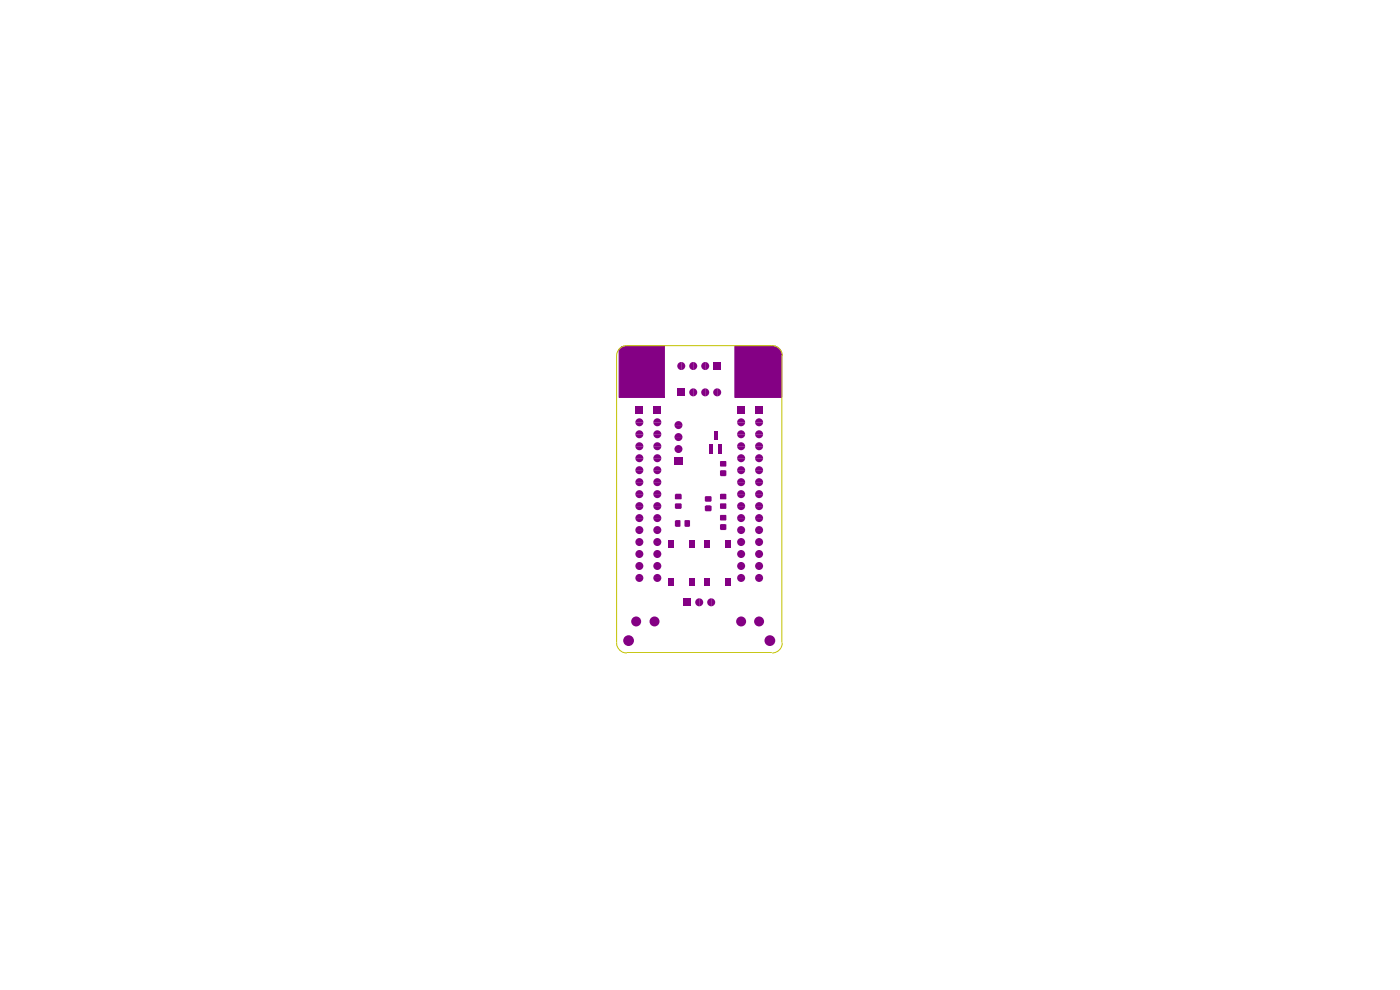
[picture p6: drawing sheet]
<svg xmlns="http://www.w3.org/2000/svg" width="297mm" height="210mm" viewBox="0 0 297 210" stroke-linecap="round" stroke-linejoin="round" font-family="sans-serif">
<g fill="#840084">
<path d="M138.6 104.8h1.7a.85 .85 0 0 1-.9 .9 .85 .85 0 0 1-.8-.9z"/>
<path d="M138.8 104.2a.85 .85 0 0 1 1-.2 .85 .85 0 0 1 .5 .8h-1.7z"/>
<path d="M138.6 102.3h1.7a.85 .85 0 0 1-.9 .8 .85 .85 0 0 1-.8-.8z"/>
<path d="M138.8 101.7a.85 .85 0 0 1 1-.2 .85 .85 0 0 1 .5 .8h-1.7z"/>
<path d="M134.8 107.4h1.7a.85 .85 0 0 1-.9 .8 .85 .85 0 0 1-.8-.8z"/>
<path d="M135 106.8a.85 .85 0 0 1 1-.2 .85 .85 0 0 1 .5 .8h-1.7z"/>
<path d="M138.6 107.4h1.7a.85 .85 0 0 1-.9 .8 .85 .85 0 0 1-.8-.8z"/>
<path d="M138.8 106.8a.85 .85 0 0 1 1-.2 .85 .85 0 0 1 .5 .8h-1.7z"/>
<path d="M134.8 104.8h1.7a.85 .85 0 0 1-.9 .9 .85 .85 0 0 1-.8-.9z"/>
<path d="M135 104.2a.85 .85 0 0 1 1-.2 .85 .85 0 0 1 .5 .8h-1.7z"/>
<path d="M134.8 102.3h1.7a.85 .85 0 0 1-.9 .8 .85 .85 0 0 1-.8-.8z"/>
<path d="M135 101.7a.85 .85 0 0 1 1-.2 .85 .85 0 0 1 .5 .8h-1.7z"/>
<path d="M138.6 112.4h1.7a.85 .85 0 0 1-.9 .9 .85 .85 0 0 1-.8-.9z"/>
<path d="M138.8 111.8a.85 .85 0 0 1 1-.1 .85 .85 0 0 1 .5 .7h-1.7z"/>
<path d="M138.6 115h1.7a.85 .85 0 0 1-.9 .8 .85 .85 0 0 1-.8-.8z"/>
<path d="M138.8 114.4a.85 .85 0 0 1 1-.2 .85 .85 0 0 1 .5 .8h-1.7z"/>
<path d="M134.8 115h1.7a.85 .85 0 0 1-.9 .8 .85 .85 0 0 1-.8-.8z"/>
<path d="M135 114.4a.85 .85 0 0 1 1-.2 .85 .85 0 0 1 .5 .8h-1.7z"/>
<path d="M134.8 112.4h1.7a.85 .85 0 0 1-.9 .9 .85 .85 0 0 1-.8-.9z"/>
<path d="M135 111.8a.85 .85 0 0 1 1-.1 .85 .85 0 0 1 .5 .7h-1.7z"/>
<path d="M138.6 109.9h1.7a.85 .85 0 0 1-.9 .8 .85 .85 0 0 1-.8-.8z"/>
<path d="M138.8 109.3a.85 .85 0 0 1 1-.2 .85 .85 0 0 1 .5 .8h-1.7z"/>
<path d="M134.8 109.9h1.7a.85 .85 0 0 1-.9 .8 .85 .85 0 0 1-.8-.8z"/>
<path d="M135 109.3a.85 .85 0 0 1 1-.2 .85 .85 0 0 1 .5 .8h-1.7z"/>
<path d="M143.3 94.6a.85 .85 0 0 1 1-.1 .85 .85 0 0 1 .5 .7h-1.7z"/>
<path d="M143.1 95.2h1.7a.85 .85 0 0 1-.9 .9 .85 .85 0 0 1-.8-.9z"/>
<path d="M143 96.9h1.8v1.7h-1.8z"/>
<path d="M134.8 97.2h1.7a.85 .85 0 0 1-.9 .8 .85 .85 0 0 1-.8-.8z"/>
<path d="M135 96.6a.85 .85 0 0 1 1-.2 .85 .85 0 0 1 .5 .8h-1.7z"/>
<path d="M138.6 99.7h1.7a.85 .85 0 0 1-.9 .9 .85 .85 0 0 1-.8-.9z"/>
<path d="M138.8 99.1a.85 .85 0 0 1 1-.1 .85 .85 0 0 1 .5 .7h-1.7z"/>
<path d="M134.8 99.7h1.7a.85 .85 0 0 1-.9 .9 .85 .85 0 0 1-.8-.9z"/>
<path d="M135 99.1a.85 .85 0 0 1 1-.1 .85 .85 0 0 1 .5 .7h-1.7z"/>
<path d="M138.6 94.7h1.7a.85 .85 0 0 1-.9 .8 .85 .85 0 0 1-.8-.8z"/>
<path d="M138.8 94.1a.85 .85 0 0 1 1-.2 .85 .85 0 0 1 .5 .8h-1.7z"/>
<path d="M138.6 97.2h1.7a.85 .85 0 0 1-.9 .8 .85 .85 0 0 1-.8-.8z"/>
<path d="M138.8 96.6a.85 .85 0 0 1 1-.2 .85 .85 0 0 1 .5 .8h-1.7z"/>
<path d="M134.8 94.7h1.7a.85 .85 0 0 1-.9 .8 .85 .85 0 0 1-.8-.8z"/>
<path d="M135 94.1a.85 .85 0 0 1 1-.2 .85 .85 0 0 1 .5 .8h-1.7z"/>
<path d="M143.2 106.9l.1-.1h1.1l.2 .1v.9l-.2 .1h-1.1l-.1-.1z"/>
<path d="M143.3 110.4h1.1v1.3l-1.1 .1-.1-.2z"/>
<path d="M146.1 114.6h1.3v1.6h-1.3z"/>
<path d="M143.3 104.8l1.1-.1 .2 .2v.9l-1.3 .1z"/>
<path d="M145.2 110.4h1.2v1.2l-.2 .2h-.8l-.2-.2z"/>
<path d="M141.6 114.6h1.3v1.6h-1.3z"/>
<path d="M138.6 122.6h1.7a.85 .85 0 0 1-.9 .8 .85 .85 0 0 1-.8-.8z"/>
<path d="M138.8 122a.85 .85 0 0 1 1-.2 .85 .85 0 0 1 .5 .8h-1.7z"/>
<path d="M141.6 122.6h1.3v1.6h-1.3z"/>
<path d="M144.9 126.9h1.7v1.7h-1.7z"/>
<path d="M134.8 122.6h1.7a.85 .85 0 0 1-.9 .8 .85 .85 0 0 1-.8-.8z"/>
<path d="M135 122a.85 .85 0 0 1 1-.2 .85 .85 0 0 1 .5 .8h-1.7z"/>
<path d="M146.1 122.6h1.3v1.6h-1.3z"/>
<path d="M147.7 127.2l.6-.3v1.7a.85 .85 0 0 1-.7-.5 .85 .85 0 0 1 .1-.9z"/>
<path d="M148.3 126.9a.85 .85 0 0 1 .9 .9 .85 .85 0 0 1-.9 .8z"/>
<path d="M150.3 127.2l.6-.3v1.7a.85 .85 0 0 1-.8-.5 .85 .85 0 0 1 .2-.9z"/>
<path d="M150.9 126.9a.85 .85 0 0 1 .8 .9 .85 .85 0 0 1-.8 .8z"/>
<path d="M134.8 117.5h1.7a.85 .85 0 0 1-.9 .9 .85 .85 0 0 1-.8-.9z"/>
<path d="M135 116.9a.85 .85 0 0 1 1-.2 .85 .85 0 0 1 .5 .8h-1.7z"/>
<path d="M138.6 117.5h1.7a.85 .85 0 0 1-.9 .9 .85 .85 0 0 1-.8-.9z"/>
<path d="M138.8 116.9a.85 .85 0 0 1 1-.2 .85 .85 0 0 1 .5 .8h-1.7z"/>
<path d="M138.6 120.1h1.7a.85 .85 0 0 1-.9 .8 .85 .85 0 0 1-.8-.8z"/>
<path d="M138.8 119.5a.85 .85 0 0 1 1-.2 .85 .85 0 0 1 .5 .8h-1.7z"/>
<path d="M134.8 120.1h1.7a.85 .85 0 0 1-.9 .8 .85 .85 0 0 1-.8-.8z"/>
<path d="M135 119.5a.85 .85 0 0 1 1-.2 .85 .85 0 0 1 .5 .8h-1.7z"/>
<path d="M156.4 112.4h1.7a.85 .85 0 0 1-.9 .9 .85 .85 0 0 1-.8-.9z"/>
<path d="M156.6 111.8a.85 .85 0 0 1 1-.1 .85 .85 0 0 1 .5 .7h-1.7z"/>
<path d="M156.4 109.9h1.7a.85 .85 0 0 1-.9 .8 .85 .85 0 0 1-.8-.8z"/>
<path d="M156.6 109.3a.85 .85 0 0 1 1-.2 .85 .85 0 0 1 .5 .8h-1.7z"/>
<path d="M156.4 115h1.7a.85 .85 0 0 1-.9 .8 .85 .85 0 0 1-.8-.8z"/>
<path d="M156.6 114.4a.85 .85 0 0 1 1-.2 .85 .85 0 0 1 .5 .8h-1.7z"/>
<path d="M160.2 112.4h1.7a.85 .85 0 0 1-.9 .9 .85 .85 0 0 1-.8-.9z"/>
<path d="M160.4 111.8a.85 .85 0 0 1 1-.1 .85 .85 0 0 1 .5 .7h-1.7z"/>
<path d="M156.4 107.4h1.7a.85 .85 0 0 1-.9 .8 .85 .85 0 0 1-.8-.8z"/>
<path d="M156.6 106.8a.85 .85 0 0 1 1-.2 .85 .85 0 0 1 .5 .8h-1.7z"/>
<path d="M160.2 115h1.7a.85 .85 0 0 1-.9 .8 .85 .85 0 0 1-.8-.8z"/>
<path d="M160.4 114.4a.85 .85 0 0 1 1-.2 .85 .85 0 0 1 .5 .8h-1.7z"/>
<path d="M160.2 109.9h1.7a.85 .85 0 0 1-.9 .8 .85 .85 0 0 1-.8-.8z"/>
<path d="M160.4 109.3a.85 .85 0 0 1 1-.2 .85 .85 0 0 1 .5 .8h-1.7z"/>
<path d="M160.2 107.4h1.7a.85 .85 0 0 1-.9 .8 .85 .85 0 0 1-.8-.8z"/>
<path d="M160.4 106.8a.85 .85 0 0 1 1-.2 .85 .85 0 0 1 .5 .8h-1.7z"/>
<path d="M156.4 99.7h1.7a.85 .85 0 0 1-.9 .9 .85 .85 0 0 1-.8-.9z"/>
<path d="M156.6 99.1a.85 .85 0 0 1 1-.1 .85 .85 0 0 1 .5 .7h-1.7z"/>
<path d="M160.2 102.3h1.7a.85 .85 0 0 1-.9 .8 .85 .85 0 0 1-.8-.8z"/>
<path d="M160.4 101.7a.85 .85 0 0 1 1-.2 .85 .85 0 0 1 .5 .8h-1.7z"/>
<path d="M160.2 104.8h1.7a.85 .85 0 0 1-.9 .9 .85 .85 0 0 1-.8-.9z"/>
<path d="M160.4 104.2a.85 .85 0 0 1 1-.2 .85 .85 0 0 1 .5 .8h-1.7z"/>
<path d="M156.4 104.8h1.7a.85 .85 0 0 1-.9 .9 .85 .85 0 0 1-.8-.9z"/>
<path d="M156.6 104.2a.85 .85 0 0 1 1-.2 .85 .85 0 0 1 .5 .8h-1.7z"/>
<path d="M156.4 102.3h1.7a.85 .85 0 0 1-.9 .8 .85 .85 0 0 1-.8-.8z"/>
<path d="M156.6 101.7a.85 .85 0 0 1 1-.2 .85 .85 0 0 1 .5 .8h-1.7z"/>
<path d="M160.2 99.7h1.7a.85 .85 0 0 1-.9 .9 .85 .85 0 0 1-.8-.9z"/>
<path d="M160.4 99.1a.85 .85 0 0 1 1-.1 .85 .85 0 0 1 .5 .7h-1.7z"/>
<path d="M149.3 114.6h1.2v1.6h-1.2z"/>
<path d="M152.7 111.3h1.4v1l-.2 .1h-1l-.2-.1z"/>
<path d="M152.7 104.8h1.4v1l-1.3 .1z"/>
<path d="M153.8 114.6h1.2v1.6h-1.2z"/>
<path d="M149.5 107.4l.3-.2 1.1 .1 .1 1-.2 .2h-1.1l-.2-.2z"/>
<path d="M152.7 109.3l1.3-.1 .1 1.1-1.3 .1z"/>
<path d="M149.5 105.4l.2-.2h1.1l.2 .2v.9l-.2 .1h-1.1l-.2-.1z"/>
<path d="M152.7 106.8h1.3l.1 1.1h-1.3z"/>
<path d="M156.4 120.1h1.7a.85 .85 0 0 1-.9 .8 .85 .85 0 0 1-.8-.8z"/>
<path d="M156.6 119.5a.85 .85 0 0 1 1-.2 .85 .85 0 0 1 .5 .8h-1.7z"/>
<path d="M149.3 122.6h1.2v1.6h-1.2z"/>
<path d="M160.2 122.6h1.7a.85 .85 0 0 1-.9 .8 .85 .85 0 0 1-.8-.8z"/>
<path d="M160.4 122a.85 .85 0 0 1 1-.2 .85 .85 0 0 1 .5 .8h-1.7z"/>
<path d="M160.2 120.1h1.7a.85 .85 0 0 1-.9 .8 .85 .85 0 0 1-.8-.8z"/>
<path d="M160.4 119.5a.85 .85 0 0 1 1-.2 .85 .85 0 0 1 .5 .8h-1.7z"/>
<path d="M156.4 122.6h1.7a.85 .85 0 0 1-.9 .8 .85 .85 0 0 1-.8-.8z"/>
<path d="M156.6 122a.85 .85 0 0 1 1-.2 .85 .85 0 0 1 .5 .8h-1.7z"/>
<path d="M153.8 122.6h1.2v1.6h-1.2z"/>
<path d="M156.4 117.5h1.7a.85 .85 0 0 1-.9 .9 .85 .85 0 0 1-.8-.9z"/>
<path d="M156.6 116.9a.85 .85 0 0 1 1-.2 .85 .85 0 0 1 .5 .8h-1.7z"/>
<path d="M160.2 117.5h1.7a.85 .85 0 0 1-.9 .9 .85 .85 0 0 1-.8-.9z"/>
<path d="M160.4 116.9a.85 .85 0 0 1 1-.2 .85 .85 0 0 1 .5 .8h-1.7z"/>
<path d="M152.4 94.3h.8v2h-.8z"/>
<path d="M156.4 97.2h1.7a.85 .85 0 0 1-.9 .8 .85 .85 0 0 1-.8-.8z"/>
<path d="M156.6 96.6a.85 .85 0 0 1 1-.2 .85 .85 0 0 1 .5 .8h-1.7z"/>
<path d="M152.7 97.9l1.3-.1 .1 1.1-1.3 .1z"/>
<path d="M150.5 94.3h.8v2h-.8z"/>
<path d="M160.2 97.2h1.7a.85 .85 0 0 1-.9 .8 .85 .85 0 0 1-.8-.8z"/>
<path d="M160.4 96.6a.85 .85 0 0 1 1-.2 .85 .85 0 0 1 .5 .8h-1.7z"/>
<path d="M156.4 94.7h1.7a.85 .85 0 0 1-.9 .8 .85 .85 0 0 1-.8-.8z"/>
<path d="M156.6 94.1a.85 .85 0 0 1 1-.2 .85 .85 0 0 1 .5 .8h-1.7z"/>
<path d="M152.7 99.8h1.4v1l-.2 .2h-1l-.2-.2z"/>
<path d="M160.2 94.7h1.7a.85 .85 0 0 1-.9 .8 .85 .85 0 0 1-.8-.8z"/>
<path d="M160.4 94.1a.85 .85 0 0 1 1-.2 .85 .85 0 0 1 .5 .8h-1.7z"/>
<path d="M134.8 89.6h1.7a.85 .85 0 0 1-.9 .8 .85 .85 0 0 1-.8-.8z"/>
<path d="M135 89a.85 .85 0 0 1 1-.2 .85 .85 0 0 1 .5 .8h-1.7z"/>
<path d="M134.8 92.1h1.7a.85 .85 0 0 1-.9 .9 .85 .85 0 0 1-.8-.9z"/>
<path d="M135 91.5a.85 .85 0 0 1 1-.2 .85 .85 0 0 1 .5 .8h-1.7z"/>
<path d="M143.3 89.6a.85 .85 0 0 1 1-.2 .85 .85 0 0 1 .5 .8h-1.7z"/>
<path d="M143.1 90.2h1.7a.85 .85 0 0 1-.9 .8 .85 .85 0 0 1-.8-.8z"/>
<path d="M138.6 89.6h1.7a.85 .85 0 0 1-.9 .8 .85 .85 0 0 1-.8-.8z"/>
<path d="M138.8 89a.85 .85 0 0 1 1-.2 .85 .85 0 0 1 .5 .8h-1.7z"/>
<path d="M138.6 86.2h1.7v1.7h-1.7z"/>
<path d="M138.6 92.1h1.7a.85 .85 0 0 1-.9 .9 .85 .85 0 0 1-.8-.9z"/>
<path d="M138.8 91.5a.85 .85 0 0 1 1-.2 .85 .85 0 0 1 .5 .8h-1.7z"/>
<path d="M143.3 92.1a.85 .85 0 0 1 1-.2 .85 .85 0 0 1 .5 .8h-1.7z"/>
<path d="M143.1 92.7h1.7a.85 .85 0 0 1-.9 .9 .85 .85 0 0 1-.8-.9z"/>
<path d="M134.8 86.2h1.7v1.7h-1.7z"/>
<path d="M156.4 86.2h1.7v1.7h-1.7z"/>
<path d="M160.2 89.6h1.7a.85 .85 0 0 1-.9 .8 .85 .85 0 0 1-.8-.8z"/>
<path d="M160.4 89a.85 .85 0 0 1 1-.2 .85 .85 0 0 1 .5 .8h-1.7z"/>
<path d="M156.4 89.6h1.7a.85 .85 0 0 1-.9 .8 .85 .85 0 0 1-.8-.8z"/>
<path d="M156.6 89a.85 .85 0 0 1 1-.2 .85 .85 0 0 1 .5 .8h-1.7z"/>
<path d="M151.5 91.4h.7v1.8h-.7z"/>
<path d="M160.2 92.1h1.7a.85 .85 0 0 1-.9 .9 .85 .85 0 0 1-.8-.9z"/>
<path d="M160.4 91.5a.85 .85 0 0 1 1-.2 .85 .85 0 0 1 .5 .8h-1.7z"/>
<path d="M156.4 92.1h1.7a.85 .85 0 0 1-.9 .9 .85 .85 0 0 1-.8-.9z"/>
<path d="M156.6 91.5a.85 .85 0 0 1 1-.2 .85 .85 0 0 1 .5 .8h-1.7z"/>
<path d="M160.2 86.2h1.7v1.7h-1.7z"/>
<path d="M149.6 76.8a.85 .85 0 0 1 .9 .8 .85 .85 0 0 1-.9 .9z"/>
<path d="M149 77l.6-.2v1.7a.85 .85 0 0 1-.8-.5 .85 .85 0 0 1 .2-1z"/>
<path d="M151.3 76.8h1.7v1.7h-1.7z"/>
<path d="M149 82.6l.6-.2v1.7a.85 .85 0 0 1-.8-.5 .85 .85 0 0 1 .2-1z"/>
<path d="M149.6 82.4a.85 .85 0 0 1 .9 .8 .85 .85 0 0 1-.9 .9z"/>
<path d="M151.5 82.6l.6-.2v1.7a.85 .85 0 0 1-.7-.5 .85 .85 0 0 1 .1-1z"/>
<path d="M152.1 82.4a.85 .85 0 0 1 .9 .8 .85 .85 0 0 1-.9 .9z"/>
<path d="M155.9 73.4h8.6l.8 .6 .5 .7v9.6h-9.9z"/>
<circle cx="133.3" cy="135.9" r="1.14"/>
<circle cx="138.9" cy="131.8" r="1.06"/>
<circle cx="135" cy="131.8" r="1.06"/>
<circle cx="163.3" cy="135.9" r="1.14"/>
<circle cx="161" cy="131.8" r="1.06"/>
<circle cx="157.2" cy="131.8" r="1.06"/>
<circle cx="163.3" cy="75.9" r="1.14"/>
<circle cx="157.2" cy="79.4" r="1.06"/>
<circle cx="157.2" cy="82.7" r="1.06"/>
</g>
<path d="M155.9 73.4h8.6l.8 .6 .5 .7v9.6h-9.9z" fill="none" stroke="#840084" stroke-width=".25"/>
<g fill="#840084">
<path d="M146.5 82.6l.6-.2v1.7a.85 .85 0 0 1-.8-.5 .85 .85 0 0 1 .2-1z"/>
<path d="M147.1 82.4a.85 .85 0 0 1 .8 .8 .85 .85 0 0 1-.8 .9z"/>
<path d="M147.1 76.8a.85 .85 0 0 1 .8 .8 .85 .85 0 0 1-.8 .9z"/>
<path d="M146.5 77l.6-.2v1.7a.85 .85 0 0 1-.8-.5 .85 .85 0 0 1 .2-1z"/>
<path d="M143.7 82.4h1.7v1.7h-1.7z"/>
<path d="M144.5 76.8a.85 .85 0 0 1 .9 .8 .85 .85 0 0 1-.9 .9z"/>
<path d="M143.9 77l.6-.2v1.7a.85 .85 0 0 1-.8-.5 .85 .85 0 0 1 .2-1z"/>
<path d="M131.4 74l.9-.6h8.6v10.9h-9.5z"/>
<circle cx="139.4" cy="82.7" r="1.06"/>
<circle cx="139.4" cy="79.4" r="1.06"/>
<circle cx="133.3" cy="75.9" r="1.14"/>
</g>
<path d="M131.4 74l.9-.6h8.6v10.9h-9.5z" fill="none" stroke="#840084" stroke-width=".25"/>
<path d="M130.8 75.4v60.9M132.9 73.3h30.8M133 73.3a2.16 2.16 0 0 0-2.2 2.2M163.8 73.3a2.16 2.16 0 0 1 2.1 2.2M165.9 75.4v60.9M130.8 136.4a2.16 2.16 0 0 0 2.2 2.1M132.9 138.4h30.8M165.9 136.4a2.16 2.16 0 0 1-2.1 2.1" fill="none" stroke="#c2c200" stroke-width=".21"/>
</svg>
